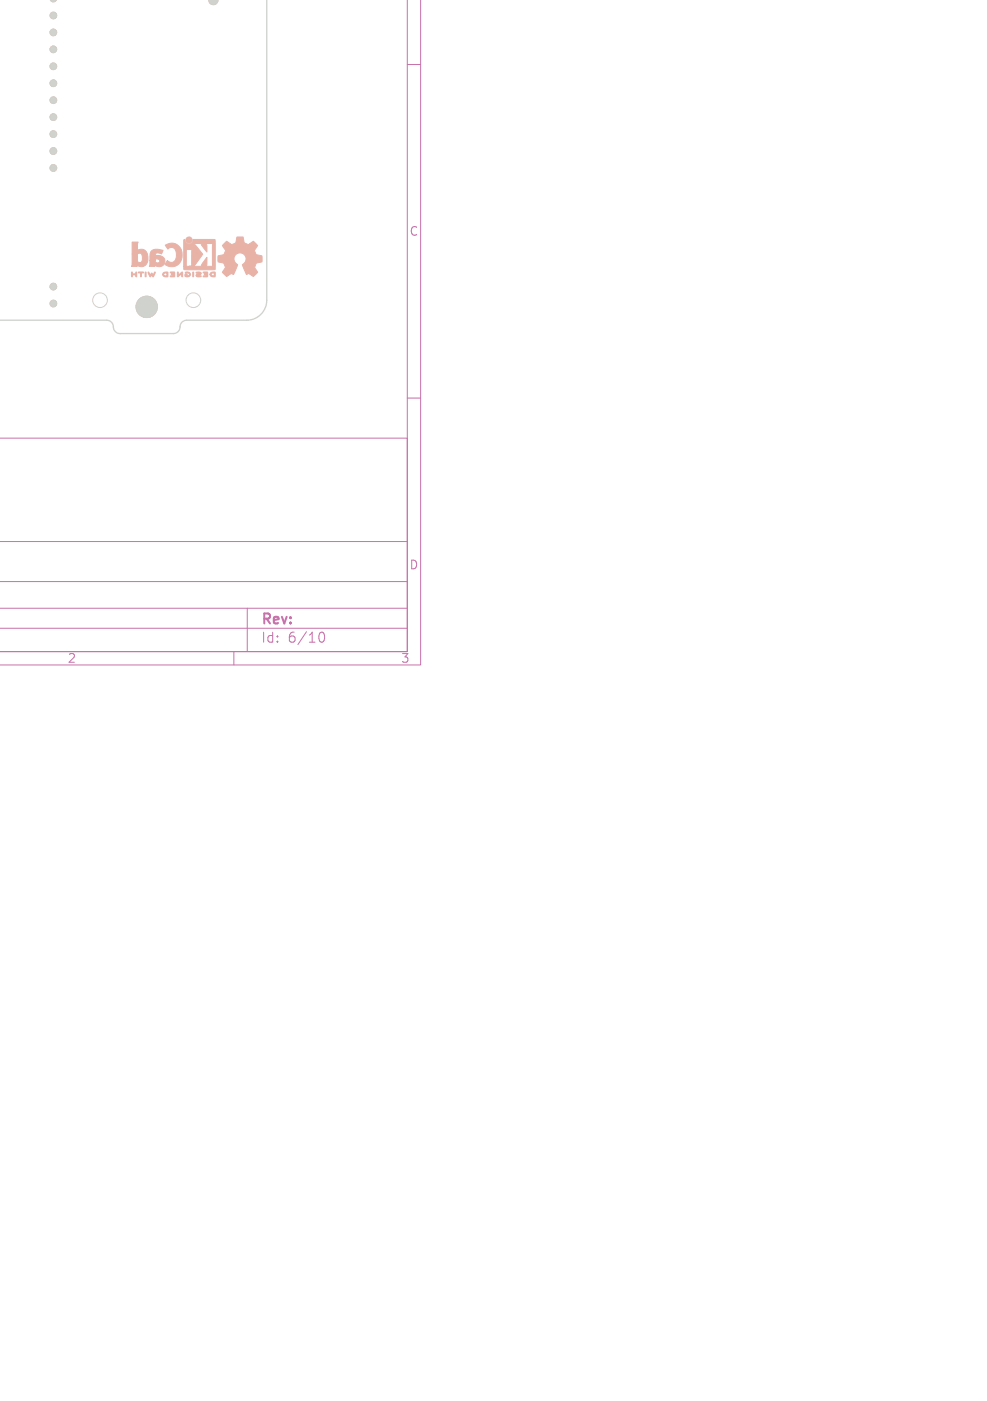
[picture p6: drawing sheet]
<svg xmlns="http://www.w3.org/2000/svg" width="148mm" height="210mm" viewBox="0 0 148 210" stroke-linecap="round" stroke-linejoin="round" font-family="sans-serif">
<defs><g id="words">
<g font-size="2.1" fill="#c872ab">
<text x="39.1" y="94">Rev:</text>
<text x="39.1" y="96.6">Id:</text>
<text x="43.2" y="96.6">6/10</text>
</g>
<g font-size="1.8" fill="#c872ab">
<text x="61.3" y="35.5">C</text>
<text x="61.3" y="85.5">D</text>
<text x="10.1" y="99.6">2</text>
<text x="60.1" y="99.6">3</text>
</g>
</g></defs>
<path d="M61.1 0v97.7h-61.2h61.2v-32h-61.1M63.1 0v99.7h-63.1M61.1 9.7h2M61.1 59.7h2M0 94.2h61.1M0 91.2h61.1M0 87.2h61.1M0 81.2h61.1M35.1 97.7v2M37.1 91.2v6.5M47.8 95.3a.55 .55 0 0 1 .4-.5h.1a.94 .94 0 0 1 0 1.5h-.1a.55 .55 0 0 1-.4-.6" fill="none" stroke="#c872ab" stroke-width=".15"/>
<g fill="#e8b2a7" stroke="#e8b2a7" stroke-width=".15">
<path d="M21.8 40.8h.1l-.1 .7z"/>
<path d="M28.9 40.8h.1v.7l-.1-.1z"/>
<path d="M20.8 40.8h.7l-.3 .1v.6l-.1-.6h-.3z"/>
<path d="M19.7 40.8h.1l.1 .3h.5v-.3h.1v.7h-.1v-.3h-.5v.3h-.2z"/>
<path d="M24.5 40.9l.7-.1-.1 .7-.6-.1-.1-.3 .6 .3v-.5h-.3l-.2 .2h-.1z"/>
<path d="M31.6 40.9a.39 .39 0 0 1 .3-.2 .39 .39 0 0 1 .4 .3v.5a.59 .59 0 0 1-.8-.3l.6 .2v-.5l-.3 .1-.2 .2h-.1z"/>
<path d="M26.6 40.8h.1l.1 .5 .4-.4a.13 .13 0 0 1 .1-.1 .13 .13 0 0 1 .1 .2l-.1 .5-.1-.1v-.4l-.4 .4a.15 .15 0 0 1-.2 .1 .15 .15 0 0 1 0-.3z"/>
<path d="M27.8 40.8a.43 .43 0 0 1 .6 0 .43 .43 0 0 1 .1 .6 .4 .4 0 0 1-.5 .1 .4 .4 0 0 1-.3-.3l.4-.1-.2 .2a.27 .27 0 0 0 .3 0 .27 .27 0 0 0 .1-.3l-.5-.1z"/>
<path d="M25.5 40.8h.7v.4a.23 .23 0 0 1 0 .3 .23 .23 0 0 1-.3 0l-.4-.1h.6v-.2l-.4-.1h.4v-.2h-.5z"/>
<path d="M30.5 40.8h.4a.18 .18 0 0 1 .2 0 .18 .18 0 0 1 0 .2v.2a.23 .23 0 0 1 0 .3 .23 .23 0 0 1-.3 0l-.3-.1h.5v-.2l-.4-.1h.4v-.2h-.5z"/>
<path d="M22.2 40.8h.1l.2 .4h.1a.16 .16 0 0 1 .1-.3 .16 .16 0 0 1 .2 .2l.1 .1 .2-.4h.1l-.3 .7-.3-.3-.2 .3z"/>
<path d="M29.4 40.8a.48 .48 0 0 1 .8 .3l-.6 .2h.1a.33 .33 0 0 1 .5 .2h-.1a.47 .47 0 0 1-.7-.3l.6-.2-.5-.1z"/>
<path d="M24.8 36.7a1.63 1.63 0 0 1 1.9 0 1.63 1.63 0 0 1 .6 1.8 1.52 1.52 0 0 1-.9 1.4 1.52 1.52 0 0 1-1.6-.3l.3-.6a.78 .78 0 0 0 1 .2 .78 .78 0 0 0 .4-.9v-.1a.8 .8 0 0 0-.3-.9 .8 .8 0 0 0-.9-.1l-.1 .1z"/>
<path d="M19.8 36.3h.9l-.1 1.3a.99 .99 0 0 1 1.1-.1 .99 .99 0 0 1 .5 1 1.05 1.05 0 0 1-.3 1.2 1.05 1.05 0 0 1-1.1 .2l-.2-.2v.2h-.9l.1-1.8h.8v1.1a.46 .46 0 0 0 .6 .1 .46 .46 0 0 0 .2-.6 .5 .5 0 0 0-.2-.6 .5 .5 0 0 0-.6 0h-.8z"/>
<path d="M22.7 37.6a1.94 1.94 0 0 1 1.7 0l-.2 .5-.2-.1a.44 .44 0 0 0-.5-.1 .44 .44 0 0 0-.2 .4 1.09 1.09 0 0 1 1.4 .8 .88 .88 0 0 1-.5 .8 .88 .88 0 0 1-1-.2v.2h-.8l.1-.9h.8v.2a.34 .34 0 0 0 .4 .2 .34 .34 0 0 0 .2-.4 .34 .34 0 0 0-.5-.2h-.1v.2h-.8v-.9z"/>
<path d="M27.6 35.9h.1a.61 .61 0 0 0 .6 .7 .61 .61 0 0 0 .6-.7h3.3v4.5h-4.6v-.5h2.6l.1-.3 .7-1v1l-.1 .3h1.1l-.1-.3v-2.1v-.8l.1-.2h-1.1l.1 .3v1l-.7-1-.1-.3h-1.2l1.4 1.6-1.4 1.8h-.7h.5l-.1-.6 .1-1.9h-.9v2.4v.1h-.3z"/>
<path d="M33.7 36.4l.1-.1a.24 .24 0 0 1 .2-.1 .24 .24 0 0 1 .3 .1l.4 .4 .7-.3 .1-.9h1l.1 .9 .6 .3 .6-.4a.24 .24 0 0 1 .2-.1 .24 .24 0 0 1 .2 .2l.2 .1a.28 .28 0 0 1 .2 .3 .28 .28 0 0 1-.1 .3 .65 .65 0 0 0-.3 .6 .65 .65 0 0 0 .5 .5l.2 .1a.34 .34 0 0 1 .4 .1 .34 .34 0 0 1 0 .4v.1a.29 .29 0 0 1 0 .3 .29 .29 0 0 1-.3 .1 .71 .71 0 0 0-.7 .5 .71 .71 0 0 0 .2 .8 .25 .25 0 0 1 .1 .2 .25 .25 0 0 1-.2 .3l-.1 .1a.31 .31 0 0 1-.3 .2 .31 .31 0 0 1-.3-.2 .58 .58 0 0 0-.7-.1l-.5-1.1a.25 .25 0 0 1-.2-.2 .25 .25 0 0 1 .2-.2 .92 .92 0 0 0 .1-1.4 .92 .92 0 0 0-1.4 .2 .92 .92 0 0 0 .4 1.3l-.6 1.5a.55 .55 0 0 0-.7 .1h-.1a.22 .22 0 0 1-.3 .1 .22 .22 0 0 1-.1-.2l-.2-.1a.34 .34 0 0 1-.3-.3 .34 .34 0 0 1 .3-.4 .67 .67 0 0 0-.5-1l-.1-.1a.24 .24 0 0 1-.3-.1 .24 .24 0 0 1 0-.3v-.2a.29 .29 0 0 1 0-.3 .29 .29 0 0 1 .3-.1 .65 .65 0 0 0 .7-.3 .65 .65 0 0 0 0-.7l-.1-.2a.29 .29 0 0 1-.3-.3 .29 .29 0 0 1 .3-.2z"/>
<path d="M7.5 -.1h1a.54 .54 0 0 1-.5 .4 .54 .54 0 0 1-.5-.4z"/>
<path d="M31.3 0l1.3-.1a.68 .68 0 0 1-.6 .8 .68 .68 0 0 1-.7-.7z"/>
<circle cx="28.3" cy="36" r=".47"/>
<circle cx="22" cy="46" r="1.6"/>
<circle cx="8" cy="25.2" r=".5"/>
<circle cx="8" cy="22.6" r=".5"/>
<circle cx="8" cy="20.1" r=".5"/>
<circle cx="8" cy="17.6" r=".5"/>
<circle cx="8" cy="15" r=".5"/>
<circle cx="8" cy="12.5" r=".5"/>
<circle cx="8" cy="9.9" r=".5"/>
<circle cx="8" cy="7.4" r=".5"/>
<circle cx="8" cy="4.9" r=".5"/>
<circle cx="8" cy="2.3" r=".5"/>
<circle cx="8" cy="43" r=".5"/>
<circle cx="8" cy="45.5" r=".5"/>
</g>
<path d="M40 0v45a3 3 0 0 1-3 3h-9a1.16 1.16 0 0 0-1.1 1.3l-.3 .5-.5 .2h-8.1a1.16 1.16 0 0 1-1.1-1.3l-.3-.5-.6-.2h-16.1" fill="none" stroke="#d0d2cd" stroke-width=".2"/>
<g fill="none" stroke="#d0d2cd" stroke-width=".15">
<circle cx="15" cy="45" r="1.1"/>
<circle cx="29" cy="45" r="1.1"/>
</g>
<g fill="#d0d2cd" stroke="#d0d2cd" stroke-width=".15">
<path d="M7.5 -.1h1a.54 .54 0 0 1-.5 .4 .54 .54 0 0 1-.5-.4z"/>
<path d="M31.3 0l1.3-.1a.68 .68 0 0 1-.6 .8 .68 .68 0 0 1-.7-.7z"/>
<circle cx="22" cy="46" r="1.6"/>
<circle cx="8" cy="25.2" r=".5"/>
<circle cx="8" cy="22.6" r=".5"/>
<circle cx="8" cy="20.1" r=".5"/>
<circle cx="8" cy="17.6" r=".5"/>
<circle cx="8" cy="15" r=".5"/>
<circle cx="8" cy="12.5" r=".5"/>
<circle cx="8" cy="9.9" r=".5"/>
<circle cx="8" cy="7.4" r=".5"/>
<circle cx="8" cy="4.9" r=".5"/>
<circle cx="8" cy="2.3" r=".5"/>
<circle cx="8" cy="43" r=".5"/>
<circle cx="8" cy="45.5" r=".5"/>
</g>
<use href="#words"/>
</svg>
